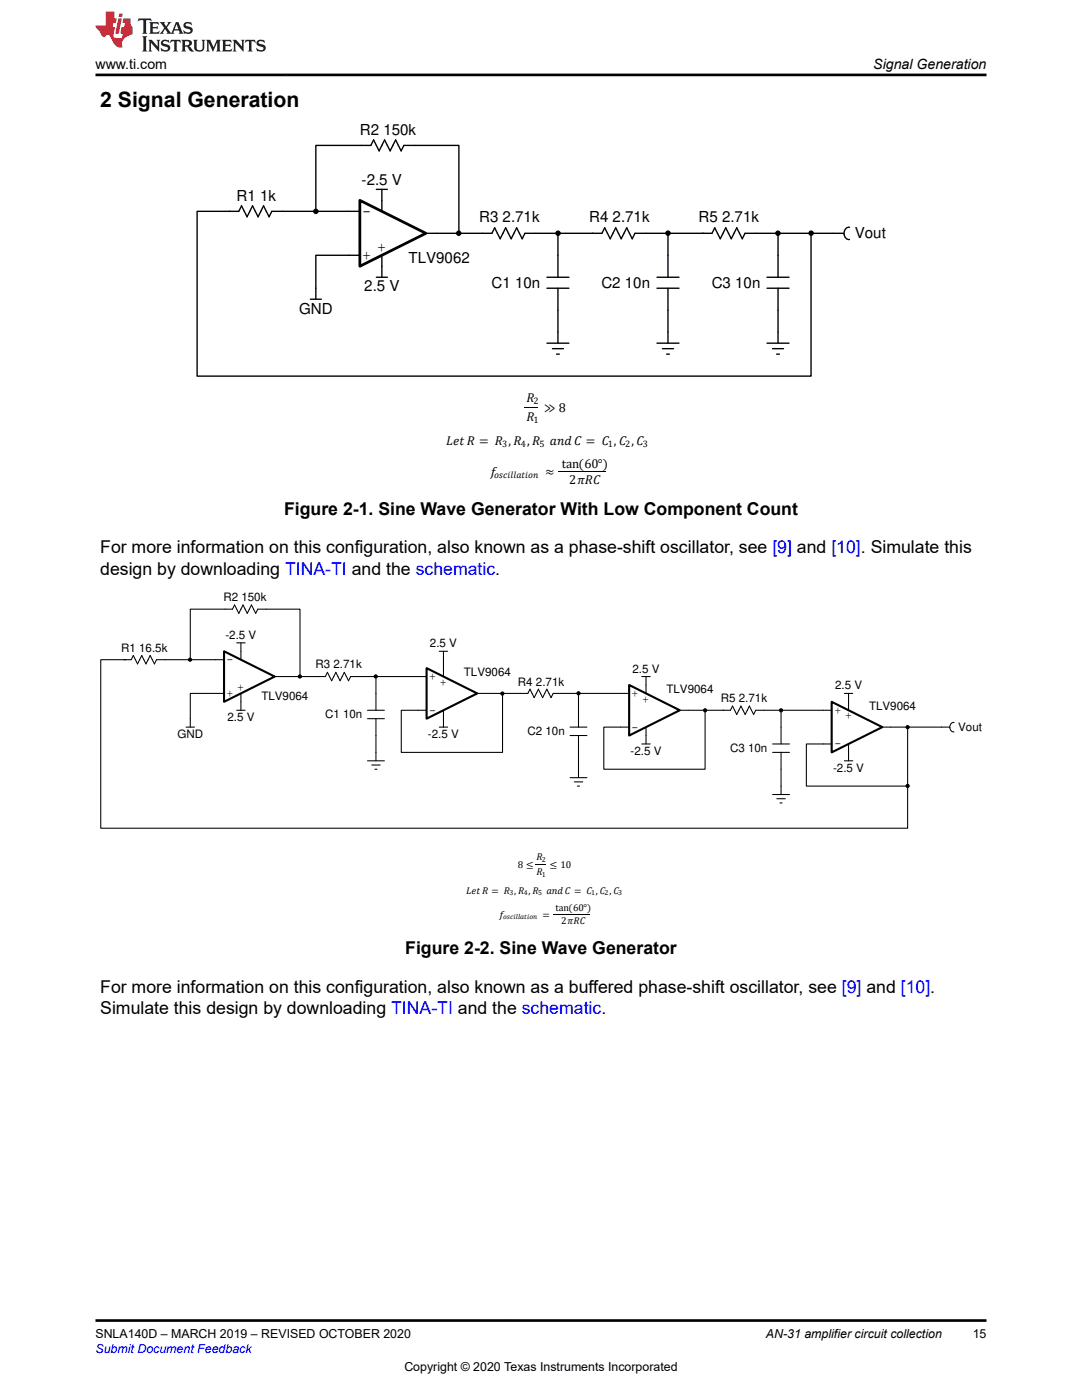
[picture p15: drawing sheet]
<svg xmlns="http://www.w3.org/2000/svg" width="216mm" height="279mm" viewBox="0 0 216 279" stroke-linecap="round" stroke-linejoin="round" font-family="sans-serif">
<defs><g id="words">
<text font-size="4.2" x="20" y="21.3">2 Signal Generation</text>
<g font-size="3.5">
<text x="56.7" y="102.7">Figure 2-1. Sine Wave Generator With Low Component Count</text>
<text x="20" y="110.4">For more information on this configuration, also known as a phase-shift oscillator, see [9] and [10]. Simulate this</text>
<text x="20" y="114.7">design by downloading TINA-TI and the schematic.</text>
<text x="80.9" y="190.4">Figure 2-2. Sine Wave Generator</text>
<text x="20" y="198.2">For more information on this configuration, also known as a buffered phase-shift oscillator, see [9] and [10].</text>
<text x="20" y="202.4">Simulate this design by downloading TINA-TI and the schematic.</text>
</g>
<g font-size="3">
<text x="71.8" y="26.9">R2 150k</text>
<text x="47.2" y="40">R1 1k</text>
<text x="72.2" y="36.8">-2.5 V</text>
<text x="72.3" y="43">-</text>
<text x="95.6" y="44.4">R3 2.71k</text>
<text x="117.6" y="44.4">R4 2.71k</text>
<text x="139.4" y="44.4">R5 2.71k</text>
<text x="170.6" y="47.5">Vout</text>
<text x="72.3" y="51.8">+</text>
<text x="75.2" y="50.2">+</text>
<text x="81.5" y="52.6">TLV9062</text>
<text x="72.7" y="58.1">2.5 V</text>
<text x="98.1" y="57.4">C1 10n</text>
<text x="120" y="57.5">C2 10n</text>
<text x="142" y="57.4">C3 10n</text>
<text x="59.7" y="62.6">GND</text>
</g>
<g font-size="2.8">
<text x="19" y="13.8">www.ti.com</text>
<text x="174.3" y="13.8">Signal Generation</text>
</g>
<g font-size="2.6">
<text x="105" y="80.1">4</text>
<text x="108.6" y="82.2">( 8</text>
<text x="89.1" y="88.9">.AP 4 = 4 , 4 , 4</text>
<text x="105.1" y="84.1">4</text>
<text x="109.7" y="88.9">=J@% = % , % , %</text>
<text x="97.8" y="95.1">B</text>
<text x="108.8" y="95.1">N</text>
<text x="112.1" y="93.3">tan(60°)</text>
<text x="113.5" y="96.7">2Ë4%</text>
</g>
<g font-size="2.5">
<text x="19" y="267.1">SNLA140D – MARCH 2019 – REVISED OCTOBER 2020</text>
<text x="152.8" y="267.1">AN-31 amplifier circuit collection</text>
<text x="194.1" y="267.1">15</text>
<text x="80.7" y="273.5">Copyright © 2020 Texas Instruments Incorporated</text>
</g>
<text font-size="2.5" fill="#00f" x="19" y="270">Submit Document Feedback</text>
<g font-size="2.3">
<text x="44.6" y="119.9">R2 150k</text>
<text x="24.2" y="130">R1 16.5k</text>
<text x="45" y="127.6">-2.5 V</text>
<text x="85.8" y="129.2">2.5 V</text>
<text x="45.2" y="132.3">-</text>
<text x="47.3" y="137.9">+</text>
<text x="62.9" y="133.4">R3 2.71k</text>
<text x="85.6" y="135.7">+</text>
<text x="87.7" y="136.8">+</text>
<text x="92.6" y="135">TLV9064</text>
<text x="103.3" y="136.8">R4 2.71k</text>
<text x="126.2" y="134.2">2.5 V</text>
<text x="166.6" y="137.6">2.5 V</text>
<text x="45.2" y="139.1">+</text>
<text x="45.4" y="143.9">2.5 V</text>
<text x="52.2" y="139.6">TLV9064</text>
<text x="64.9" y="143.4">C1 10n</text>
<text x="85.6" y="142.4">-</text>
<text x="126" y="139.1">+</text>
<text x="128.1" y="140.2">+</text>
<text x="133" y="138.4">TLV9064</text>
<text x="143.8" y="140.2">R5 2.71k</text>
<text x="166.5" y="142.4">+</text>
<text x="168.6" y="143.6">+</text>
<text x="173.4" y="141.7">TLV9064</text>
<text x="35.4" y="147.3">GND</text>
<text x="85.4" y="147.3">-2.5 V</text>
<text x="105.3" y="146.7">C2 10n</text>
<text x="126" y="145.8">-</text>
<text x="166.5" y="149.1">-</text>
<text x="191.2" y="145.8">Vout</text>
<text x="125.8" y="150.7">-2.5 V</text>
<text x="145.7" y="150">C3 10n</text>
<text x="166.2" y="154">-2.5 V</text>
</g>
<g font-size="2">
<text x="103.3" y="173.2">8 Q</text>
<text x="107" y="171.6">4</text>
<text x="109.7" y="173.2">Q 10</text>
<text x="93" y="178.4">.AP 4 = 4 , 4 , 4</text>
<text x="107.1" y="174.7">4</text>
<text x="109" y="178.4">=J@% = % , % , %</text>
<text x="99.6" y="183.2">B</text>
<text x="108.3" y="183.2">=</text>
<text x="110.8" y="181.8">tan(60°)</text>
<text x="112" y="184.4">2Ë4%</text>
</g>
<g font-size="1.9">
<text x="106.5" y="80.6">2</text>
<text x="100.2" y="89.1">3</text>
<text x="103.9" y="89.1">4</text>
<text x="106.4" y="84.4">1</text>
<text x="107.6" y="89.1">5</text>
<text x="121.3" y="89.1">1</text>
<text x="124.8" y="89.1">2</text>
<text x="128.3" y="89.1">3</text>
<text x="98.6" y="95.4">KO?EHH=PEKJ</text>
</g>
<g font-size="1.4">
<text x="108.1" y="172">2</text>
<text x="101.7" y="178.6">3</text>
<text x="104.5" y="178.6">4</text>
<text x="107.4" y="178.6">5</text>
<text x="108.1" y="175">1</text>
<text x="117.9" y="178.6">1</text>
<text x="120.6" y="178.6">2</text>
<text x="123.4" y="178.6">3</text>
<text x="100.4" y="183.4">KO?EHH=PEKJ</text>
</g>
</g></defs>
<g fill="#000">
<circle cx="63" cy="42.2" r=".41"/>
<circle cx="91.5" cy="46.5" r=".41"/>
<circle cx="111.3" cy="46.5" r=".41"/>
<circle cx="133.3" cy="46.5" r=".41"/>
<circle cx="155.2" cy="46.5" r=".41"/>
<circle cx="161.9" cy="46.5" r=".41"/>
</g>
<g fill="none" stroke="#000" stroke-width=".27">
<path d="M72.1 29h1.9l.5-1.1 1.1 2.2 1.1-2.2 1.1 2.2 1.1-2.2 1.1 2.2 .6-1.1h2.2M75.1 37.8h2.2M76.2 37.8v4.4M45.7 42.2h1.9l.6-1.1 1.1 2.2 1.1-2.2 1.1 2.2 1.1-2.2 1.1 2.2 .5-1.1h2.2M61.9 59.7h2.2M63 57.5v2.2M69.6 42.2h2.2M69.6 50.9h2.2M75.1 55.3h2.2M76.2 50.9v4.4M85 46.6h2.2M96.2 46.6h2l.5-1.1 1.1 2.2 1.1-2.2 1.1 2.2 1.1-2.2 1.1 2.2 .5-1.1h2.2"/>
<path d="M109.1 55.3h4.4M109.1 57.5h4.4M111.3 50.9v4.4M111.3 57.5v4.4M118.2 46.6h1.9l.6-1.1 1.1 2.2 1.1-2.2 1.1 2.2 1.1-2.2 1.1 2.2 .5-1.1h2.2M131.1 55.3h4.4M131.1 57.5h4.4M133.3 50.9v4.4M133.3 57.5v4.4M140.1 46.6h2l.5-1.1 1.1 2.2 1.1-2.2 1.1 2.2 1.1-2.2 1.1 2.2 .6-1.1h2.2M153 55.3h4.4M153 57.5h4.4"/>
<path d="M155.2 50.9v4.4M155.2 57.5v4.4M166.2 46.6h2.1M169.5 45.4a1.23 1.23 0 0 0-1.1 1.2 1.23 1.23 0 0 0 1.1 1.2M109.1 68.5h4.4M110.2 69.6h2.2M111.1 70.7h.5M111.3 66.3v2.2M131.1 68.5h4.4M132.2 69.6h2.2M133 70.7h.6M133.3 66.3v2.2"/>
<path d="M153 68.5h4.4M154.2 69.6h2.1M155 70.7h.5M155.2 66.3v2.2"/>
<circle cx="63" cy="42.2" r=".41"/>
<circle cx="91.5" cy="46.5" r=".41"/>
<circle cx="111.3" cy="46.5" r=".41"/>
<circle cx="133.3" cy="46.5" r=".41"/>
<circle cx="155.2" cy="46.5" r=".41"/>
<circle cx="161.9" cy="46.5" r=".41"/>
</g>
<path d="M71.8 40l13.2 6.6-13.2 6.5z" fill="#fff"/>
<path d="M71.8 40l13.2 6.6-13.2 6.5z" fill="none" stroke="#000" stroke-width=".55"/>
<g fill="none" stroke="#000" stroke-width=".27">
<path d="M72.1 29h-9.1v13.2M82.8 29h8.8v17.6M45.9 42.2h-6.6v32.9h122.5v-28.5M56.4 42.2h13.2M69.6 50.9h-6.6v6.6M87.2 46.6h9.1M106.9 46.6h11.4M111.3 46.6v4.3M128.9 46.6h11.4M133.3 46.6v4.3M150.9 46.6h15.3M155.2 46.6v4.3"/>
<path d="M111.3 61.9v4.4M133.3 61.9v4.4M155.2 61.9v4.4"/>
</g>
<path d="M104.6 81.4h2.7M111.5 94.2h9.4" fill="none" stroke="#000" stroke-width=".2"/>
<g fill="#000">
<circle cx="37.9" cy="131.7" r=".32"/>
<circle cx="59.8" cy="135" r=".32"/>
<circle cx="75" cy="135" r=".32"/>
<circle cx="100.2" cy="138.4" r=".32"/>
<circle cx="115.4" cy="138.4" r=".32"/>
<circle cx="140.7" cy="141.8" r=".32"/>
<circle cx="155.9" cy="141.8" r=".32"/>
<circle cx="181.1" cy="156.8" r=".32"/>
<circle cx="181.1" cy="145.1" r=".32"/>
</g>
<g fill="none" stroke="#000" stroke-width=".21">
<path d="M24.7 131.7h1.5l.4-.9 .8 1.7 .9-1.7 .8 1.7 .9-1.7 .8 1.7 .4-.8h1.7M43 138.4h1.7M43 131.7h1.7M44.9 121.6h1.5l.4-.9 .9 1.7 .8-1.7 .8 1.7 .9-1.7 .8 1.7 .4-.8h1.7M47.2 128.3h1.7M48.1 128.3v3.4M48.1 138.4v3.3M54.8 135h1.7M63.4 135h1.5l.4-.8 .9 1.7 .8-1.7 .9 1.7 .8-1.7 .8 1.7 .5-.9h1.6M75 138.4v3.3M87.6 130h1.7M88.5 130v1.7"/>
<path d="M103.9 138.4h1.4l.4-.9 .9 1.7 .8-1.7 .9 1.7 .8-1.7 .9 1.7 .4-.8h1.7M128.1 135h1.6M128.9 135v1.7M168.5 138.4h1.7M169.3 138.4v1.7M37.1 145.1h1.7M38 143.4v1.7M47.2 141.7h1.7M73.3 151.8h3.4M73.3 141.7h3.4M73.3 143.4h3.4M74.2 152.7h1.7"/>
<path d="M74.8 153.5h.4M75 143.4v3.4M75 150.2v1.6M87.6 145.1h1.7M88.5 143.4v1.7M113.7 155.2h3.4M113.7 145.1h3.4M113.7 146.8h3.4M114.6 156h1.7M115.2 156.9h.4M115.4 141.7v3.4M115.4 146.8v3.4"/>
<path d="M115.4 153.5v1.7M128.1 148.5h1.6M128.9 146.8v1.7M144.3 141.7h1.4l.5-.8 .8 1.7 .8-1.7 .9 1.7 .8-1.7 .9 1.7 .4-.9h1.7M154.2 158.6h3.3M154.2 148.5h3.3M154.2 150.2h3.3M155 159.4h1.7M155.8 145.1v3.4M155.8 150.2v3.3M155.8 156.9v1.7M168.5 151.8h1.7"/>
<path d="M169.3 150.2v1.6M187.8 145.1h1.7M190.4 144.2a.95 .95 0 0 0-.9 .9 .95 .95 0 0 0 .8 1M155.6 160.2h.5"/>
<circle cx="37.9" cy="131.7" r=".32"/>
<circle cx="59.8" cy="135" r=".32"/>
<circle cx="75" cy="135" r=".32"/>
<circle cx="100.2" cy="138.4" r=".32"/>
<circle cx="115.4" cy="138.4" r=".32"/>
<circle cx="140.7" cy="141.8" r=".32"/>
<circle cx="155.9" cy="141.8" r=".32"/>
<circle cx="181.1" cy="156.8" r=".32"/>
<circle cx="181.1" cy="145.1" r=".32"/>
</g>
<path d="M44.7 130l10.1 5-10.1 5.1z" fill="#fff"/>
<path d="M44.7 130l10.1 5-10.1 5.1z" fill="none" stroke="#000" stroke-width=".42"/>
<path d="M83.4 135h1.7M88.5 133.3v1.7M95.2 138.4h1.7M83.4 141.7h1.7M88.5 141.7v1.7" fill="none" stroke="#000" stroke-width=".21"/>
<path d="M85.1 133.3l10.1 5.1-10.1 5z" fill="#fff"/>
<path d="M85.1 133.3l10.1 5.1-10.1 5z" fill="none" stroke="#000" stroke-width=".42"/>
<path d="M123.9 138.4h1.6M128.9 136.7v1.7M123.9 145.1h1.6M128.9 145.1v1.7M135.6 141.7h1.7" fill="none" stroke="#000" stroke-width=".21"/>
<path d="M125.5 136.7l10.1 5-10.1 5.1z" fill="#fff"/>
<path d="M125.5 136.7l10.1 5-10.1 5.1z" fill="none" stroke="#000" stroke-width=".42"/>
<path d="M164.3 141.7h1.7M164.3 148.5h1.7M169.3 140.1v1.6M169.3 148.5v1.7M176.1 145.1h1.6" fill="none" stroke="#000" stroke-width=".21"/>
<path d="M166 140.1l10.1 5-10.1 5.1z" fill="#fff"/>
<path d="M166 140.1l10.1 5-10.1 5.1z" fill="none" stroke="#000" stroke-width=".42"/>
<g fill="none" stroke="#000" stroke-width=".21">
<path d="M25.1 131.7h-5v33.6h161v-8.4M32.9 131.7h10.1M43 138.4h-5v5M44.9 121.6h-6.9v10.1M53.1 121.6h6.8v13.4M56.5 135h7M71.6 135h11.8M75 135v3.4M88.5 131.7v1.6M96.9 138.4h7M100.3 138.4v11.8h-20.2v-8.5h3.3M112.1 138.4h11.8"/>
<path d="M115.4 138.4v3.3M75 146.8v3.4M115.4 150.2v3.3M137.3 141.7h7.1M140.7 141.7v11.8h-20.2v-8.4h3.4M152.5 141.7h11.8M155.8 141.7v3.4M155.8 153.5v3.4M164.3 148.5h-3.4v8.4h20.2M177.7 145.1h10.1M181.1 145.1v11.8"/>
</g>
<path d="M106.7 172.5h2.1M110.4 182.5h7.3" fill="none" stroke="#000" stroke-width=".2"/>
<path d="M27.7 3.7l-.2 .6 .5-.3h.6v.2v2.2l-.2 .3h1l-.2-.3v-2.2v-.2h.5l.5 .3-.1-.6zM29.8 4.4l.2 .4v1.6l-.2 .3h1.9l.1-.5a1.08 1.08 0 0 1-1.3 .1v-.6h.6l.4 .1v-.6l-.4 .2h-.6v-.6l.2-.1a1 1 0 0 1 1 .3l-.1-.6zM31.8 4.4l1 1.2-1 1.1h.9l-.2-.2 .4-.7 .5 .7-.2 .2h1.6l-.2-.2 .1-.4h1l.1 .4-.1 .2h.9l-.2-.3-.8-2h-.5l-1 2.2-.8-1.1 .9-1.1h-.8l.2 .2-.5 .7-.3-.7 .1-.2zM35.2 4.8l.4 1h-.8zM36.8 4.6a.65 .65 0 0 0-.2 .7 .65 .65 0 0 0 .6 .4l.7 .2 .1 .2a.79 .79 0 0 1-.7 .4 .79 .79 0 0 1-.7-.5l.1 .7 .2-.1a.93 .93 0 0 0 1.1 .1 .93 .93 0 0 0 .4-.9 1.46 1.46 0 0 0-1.2-.6l-.1-.4a1.09 1.09 0 0 1 1.2 .2l-.2-.6-.1 .1-.6-.1zM28.4 7.2l.2 .4v2.3l-.2 .4h1l-.2-.4v-2.3l.2-.4zM29.6 7.9l.2 .4v1.6l-.2 .4h.8l-.3-.4v-1.4l1.7 1.8v-2l.2-.4h-.8l.2 .3 .1 1.1-1.2-1.4zM32.3 8.1a.65 .65 0 0 0-.2 .7 .65 .65 0 0 0 .7 .4l.6 .2 .1 .3a.79 .79 0 0 1-.7 .3 .79 .79 0 0 1-.7-.5l.1 .8 .2-.1a.93 .93 0 0 0 1.1 0 .93 .93 0 0 0 .4-.9 1.46 1.46 0 0 0-1.2-.6l-.1-.4a1.09 1.09 0 0 1 1.2 .2l-.2-.6-.1 .1-.6-.1zM34.1 7.9l-.1 .7a.63 .63 0 0 1 .7-.4l.1 1.7-.3 .4h1l-.2-.4v-1.7a.66 .66 0 0 1 .8 .4l-.1-.7zM36.2 7.9l.2 .4v1.6l-.2 .4h.9l-.2-.2v-.8l.5 .1 .1 .1a.79 .79 0 0 0 1.2 .7l-1-1a.61 .61 0 0 0 .6-.6 .61 .61 0 0 0-.5-.6zM36.9 8.3l.2-.1a.47 .47 0 0 1 .5 .1 .47 .47 0 0 1 .1 .5l-.2 .2h-.6zM38.5 7.9l.2 .3a2.27 2.27 0 0 0 .4 1.9 1.04 1.04 0 0 0 1.7-.6v-1.3l.2-.3h-.8l.2 .4v1.2a.6 .6 0 0 1-.6 .5 .6 .6 0 0 1-.6-.5v-1.2l.3-.4zM41.1 7.9l.2 .4v1.6l-.2 .4h.7l-.2-.4v-1.5l.9 1.9 .8-1.9v1.5l-.2 .4h1l-.3-.4v-1.6l.3-.4h-.8l-.7 1.6-.7-1.6zM44.3 7.9l.2 .4v1.6l-.2 .4h1.9l.1-.6a1.09 1.09 0 0 1-1.3 .1v-.6h.6l.4 .2v-.7l-.4 .2h-.6v-.5l.2-.2a1.01 1.01 0 0 1 1 .3l-.1-.6zM46.4 7.9l.3 .4v1.6l-.3 .4h.8l-.2-.4v-1.4l1.6 1.8v-2l.2-.4h-.7l.2 .3v1.1l-1.2-1.4zM49 7.9l-.1 .7a.63 .63 0 0 1 .8-.4v1.7l-.3 .4h1l-.2-.4v-1.7a.66 .66 0 0 1 .8 .4l-.1-.7zM51.4 8.1a.65 .65 0 0 0-.2 .7 .65 .65 0 0 0 .6 .4l.6 .2 .2 .3a.79 .79 0 0 1-.8 .3 .79 .79 0 0 1-.6-.5l.1 .8 .2-.1a.93 .93 0 0 0 1 0 .93 .93 0 0 0 .5-.9 1.46 1.46 0 0 0-1.3-.6l-.1-.4a1.09 1.09 0 0 1 1.3 .2l-.2-.6-.2 .1-.5-.1z" fill="#231f20"/>
<path d="M21.1 2.3v2.8h-2v.4l.9 .9a.95 .95 0 0 0 .9 .9 .59 .59 0 0 1 .6-.3 .59 .59 0 0 1 .5 .3l.4 .8a1.59 1.59 0 0 0 2.1 1.3 1.61 1.61 0 0 1 1-2.2l1-.4-.1-1.4a1.59 1.59 0 0 1-.4-1.7h-1.4l-.2 .9h.5l-.1 .8h-.5l-.2 1v.3h.4l-.2 .9h-.6a.73 .73 0 0 1-1.1-.6l.3-1.6h-.5l.2-.8h.5l.2-.9h-.5v-1.4zM23.6 3.7l-.6 3h.7l.6-3zM23.8 2.7l-.1 .7h.7l.1-.7z" fill="#ed1c24"/>
<path d="M19 15h177.8M19.1 263.5h177.8" fill="none" stroke="#000" stroke-width=".53"/>
<use href="#words"/>
</svg>
